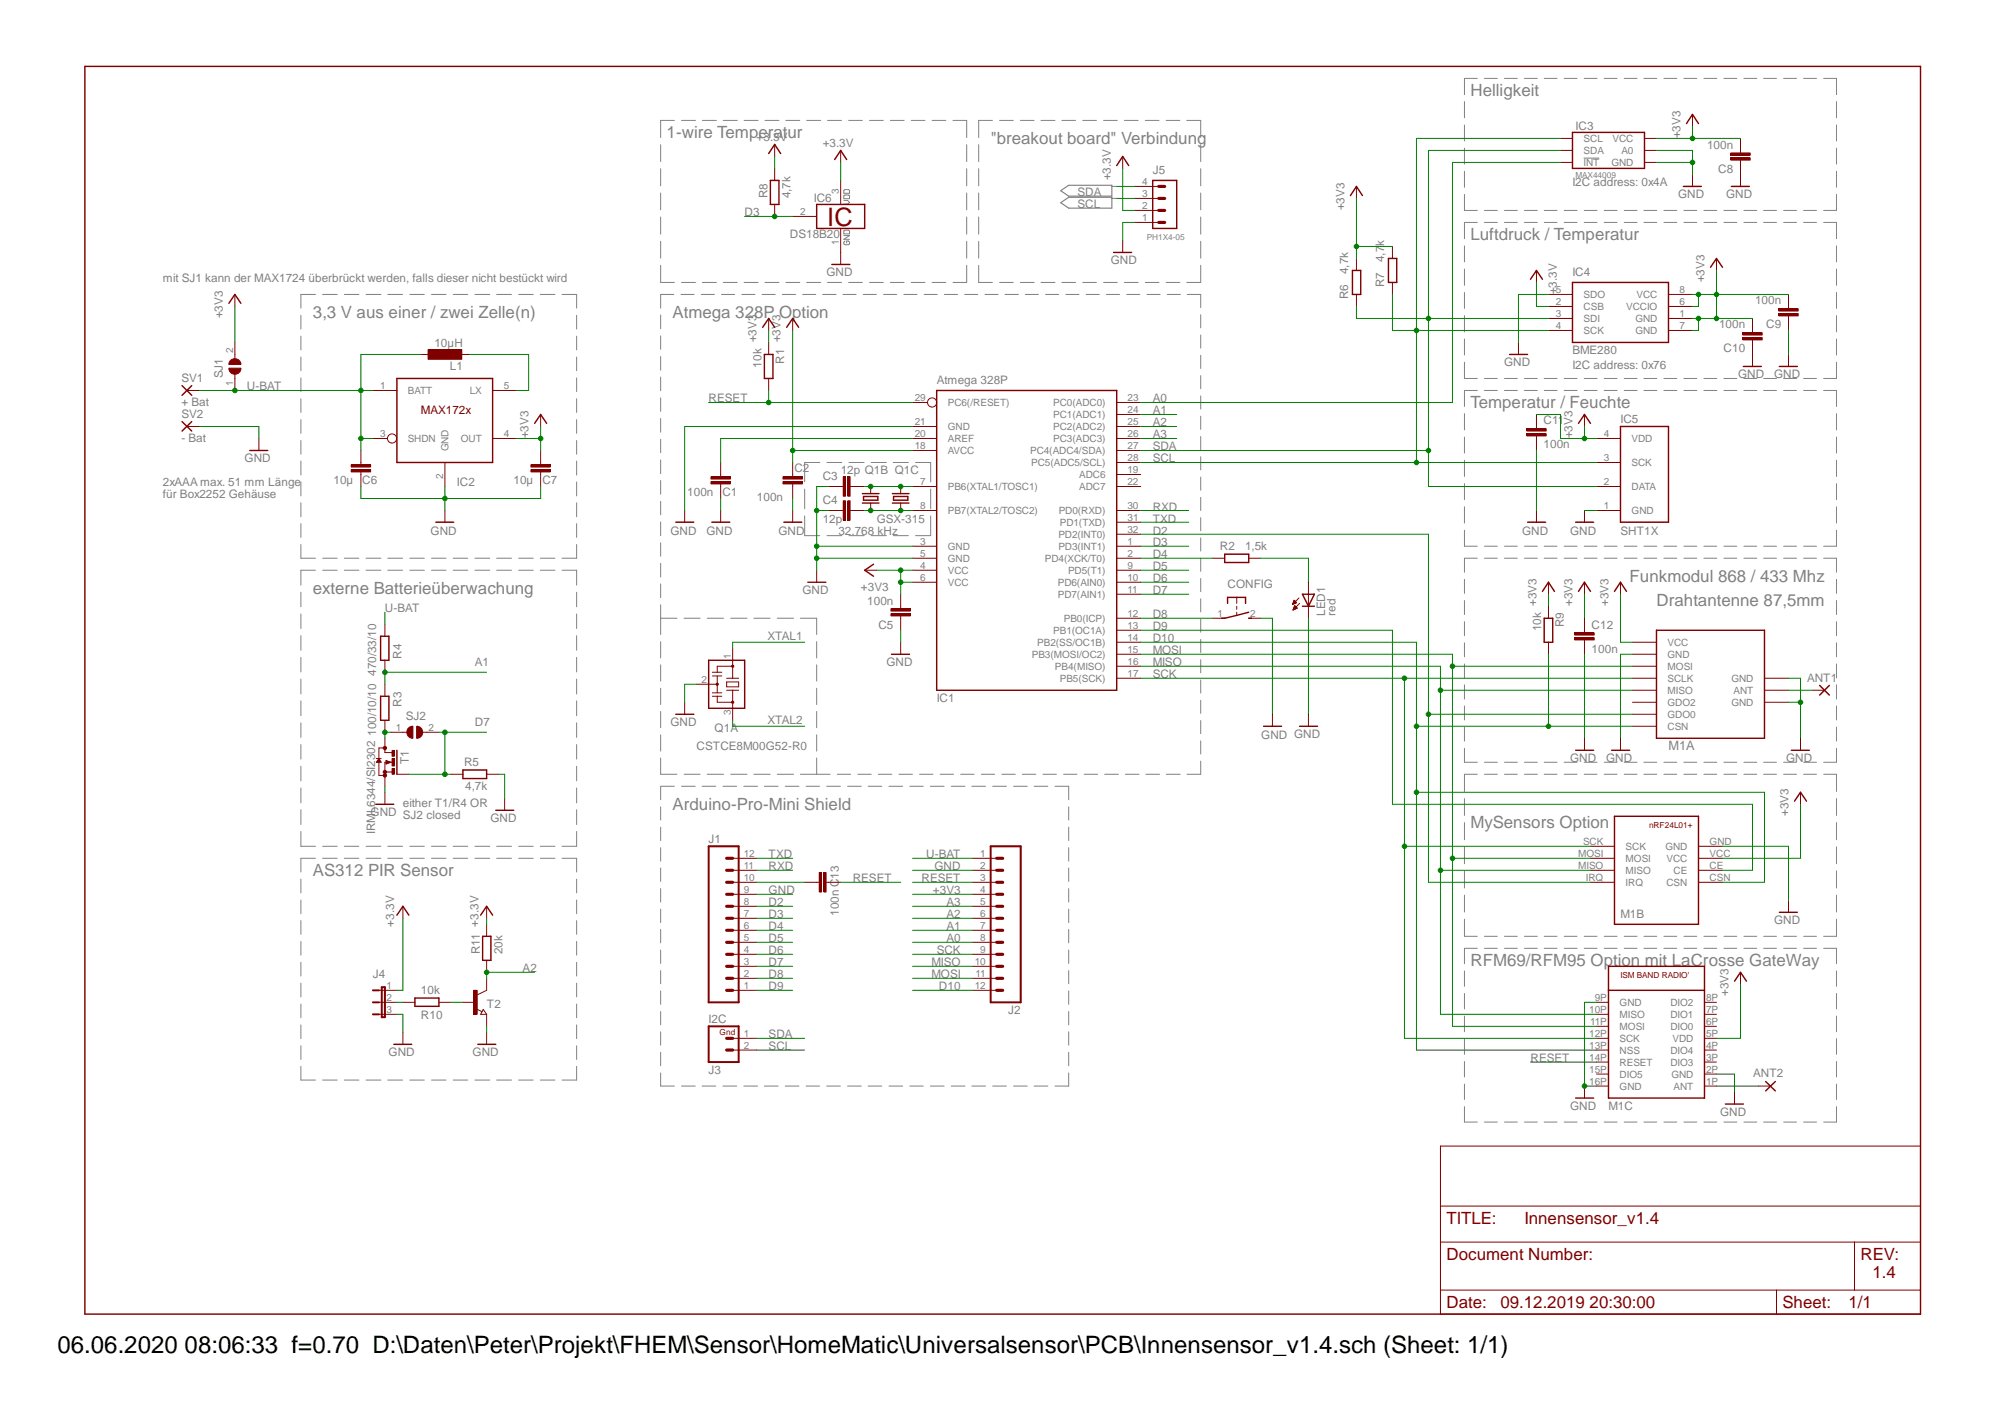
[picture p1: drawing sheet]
<svg xmlns="http://www.w3.org/2000/svg" width="297mm" height="210mm" viewBox="0 0 297 210" stroke-linecap="round" stroke-linejoin="round" font-family="sans-serif">
<defs><g id="words">
<text font-size="3.8" fill="#800000" x="122.6" y="33.4">IC</text>
<g font-size="3.6">
<text x="8.5" y="200.4">06.06.2020</text>
<text x="27.3" y="200.4">08:06:33 f=0.70 D:\Daten\Peter\Projekt\FHEM\Sensor\HomeMatic\Universalsensor\PCB\Innensensor_v1.4.sch (Sheet: 1/1)</text>
</g>
<g font-size="2.5" fill="#808080">
<text x="217.8" y="14.3">Helligkeit</text>
<text x="98.8" y="20.5">1-wire Temperatur</text>
<text x="146.8" y="21.4">&quot;breakout board&quot; Verbindung</text>
<text x="217.8" y="35.6">Luftdruck / Temperatur</text>
<text x="46.4" y="47.2">3,3 V aus einer / zwei Zelle(n)</text>
<text x="99.7" y="47.2">Atmega 328P Option</text>
<text x="217.8" y="60.5">Temperatur / Feuchte</text>
<text x="46.4" y="88">externe Batterieüberwachung</text>
<text x="241.4" y="86.2">Funkmodul 868 / 433 Mhz</text>
<text x="245.4" y="89.8">Drahtantenne 87,5mm</text>
<text x="99.7" y="120">Arduino-Pro-Mini Shield</text>
<text x="217.8" y="122.7">MySensors Option</text>
<text x="46.4" y="129.8">AS312 PIR Sensor</text>
<text x="217.8" y="143.1">RFM69/RFM95 Option mit LaCrosse GateWay</text>
</g>
<g font-size="2.5" fill="#800000">
<text x="214.3" y="181.3">TITLE:</text>
<text x="225.8" y="181.3">Innensensor_v1.4</text>
<text x="214.3" y="186.7">Document Number:</text>
<text x="275.6" y="186.7">REV:</text>
<text x="277.4" y="189.3">1.4</text>
<text x="214.3" y="193.8">Date:</text>
<text x="222.3" y="193.8">09.12.2019</text>
<text x="235.5" y="193.8">20:30:00</text>
<text x="264.1" y="193.8">Sheet:</text>
<text x="273.9" y="193.8">1/1</text>
</g>
<text font-size="1.9" fill="#808080" x="247.2" y="111.1">M1A</text>
<g font-size="1.7" fill="#808080">
<text x="112.1" y="20.8">+3.3V</text>
<text x="121.9" y="21.7">+3.3V</text>
<text x="233.4" y="19.2">IC3</text>
<text x="249" y="20.5" transform="rotate(-90 249 20.5)">+3V3</text>
<text x="252.9" y="22">100n</text>
<text x="113.7" y="29.4" transform="rotate(-90 113.7 29.4)">R8</text>
<text x="117.1" y="29.4" transform="rotate(-90 117.1 29.4)">4,7k</text>
<text x="120.6" y="29.9">IC6</text>
<text x="159.6" y="29">SDA</text>
<text x="164.5" y="26.7" transform="rotate(-90 164.5 26.7)">+3.3V</text>
<text x="170.8" y="25.8">J5</text>
<text x="233" y="27.6">I2C address: 0x4A</text>
<text x="248.6" y="29.4">GND</text>
<text x="254.6" y="25.6">C8</text>
<text x="255.7" y="29.4">GND</text>
<text x="110.3" y="32.1">D3</text>
<text x="117" y="35.2">DS18B20</text>
<text x="159.6" y="30.7">SCL</text>
<text x="199.2" y="31.2" transform="rotate(-90 199.2 31.2)">+3V3</text>
<text x="24.1" y="41.8">mit SJ1 kann der MAX1724 überbrückt werden, falls dieser nicht bestückt wird</text>
<text x="122.4" y="41">GND</text>
<text x="164.5" y="39.2">GND</text>
<text x="199.7" y="40.6" transform="rotate(-90 199.7 40.6)">4,7k</text>
<text x="205.1" y="38.8" transform="rotate(-90 205.1 38.8)">4,7k</text>
<text x="233" y="41">IC4</text>
<text x="252.5" y="41.8" transform="rotate(-90 252.5 41.8)">+3V3</text>
<text x="33" y="47.2" transform="rotate(-90 33 47.2)">+3V3</text>
<text x="199.7" y="44.3" transform="rotate(-90 199.7 44.3)">R6</text>
<text x="205.1" y="42.6" transform="rotate(-90 205.1 42.6)">R7</text>
<text x="230.6" y="43.6" transform="rotate(-90 230.6 43.6)">+3.3V</text>
<text x="260" y="45.1">100n</text>
<text x="64.3" y="51.4">10µH</text>
<text x="112.1" y="50.7" transform="rotate(-90 112.1 50.7)">+3V3</text>
<text x="115.7" y="50.7" transform="rotate(-90 115.7 50.7)">+3V3</text>
<text x="116.2" y="53.9" transform="rotate(-90 116.2 53.9)">R1</text>
<text x="233" y="52.5">BME280</text>
<text x="254.7" y="48.7">100n</text>
<text x="255.4" y="52.2">C10</text>
<text x="261.7" y="48.7">C9</text>
<text x="26.9" y="56.5">SV1</text>
<text x="33" y="56.1" transform="rotate(-90 33 56.1)">SJ1</text>
<text x="36.6" y="57.8">U-BAT</text>
<text x="66.6" y="54.8">L1</text>
<text x="105" y="59.6">RESET</text>
<text x="112.8" y="54.5" transform="rotate(-90 112.8 54.5)">10k</text>
<text x="138.8" y="57">Atmega 328P</text>
<text x="170.8" y="59.6">A0</text>
<text x="222.8" y="54.3">GND</text>
<text x="233" y="54.6">I2C address: 0x76</text>
<text x="257.5" y="56.1">GND</text>
<text x="262.8" y="56.1">GND</text>
<text x="26.9" y="60.1">+ Bat</text>
<text x="26.9" y="65.5">- Bat</text>
<text x="26.9" y="61.9">SV2</text>
<text x="78.3" y="65" transform="rotate(-90 78.3 65)">+3V3</text>
<text x="170.8" y="61.4">A1</text>
<text x="170.8" y="63.2">A2</text>
<text x="170.8" y="65">A3</text>
<text x="228.7" y="62.9">C11</text>
<text x="233" y="65" transform="rotate(-90 233 65)">+3V3</text>
<text x="240.1" y="62.6">IC5</text>
<text x="24.1" y="72">2xAAA max. 51 mm Länge</text>
<text x="36.2" y="68.5">GND</text>
<text x="49.4" y="71.8">10µ</text>
<text x="53.7" y="71.8">C6</text>
<text x="76.1" y="71.8">10µ</text>
<text x="80.3" y="71.8">C7</text>
<text x="117.7" y="70">C2</text>
<text x="121.9" y="71.2">C3</text>
<text x="124.5" y="70.3">12p Q1B Q1C</text>
<text x="170.8" y="66.7">SDA</text>
<text x="170.8" y="68.5">SCL</text>
<text x="228.7" y="66.4">100n</text>
<text x="24.1" y="73.8">für Box2252 Gehäuse</text>
<text x="67.7" y="72.1">IC2</text>
<text x="101.8" y="73.5">100n</text>
<text x="107" y="73.5">C1</text>
<text x="112.1" y="74.3">100n</text>
<text x="121.9" y="77.4">12p</text>
<text x="121.9" y="74.7">C4</text>
<text x="129.9" y="77.4">GSX-315</text>
<text x="170.8" y="77.4">TXD</text>
<text x="170.8" y="75.6">RXD</text>
<text x="63.8" y="79.2">GND</text>
<text x="99.3" y="79.2">GND</text>
<text x="104.6" y="79.2">GND</text>
<text x="115.3" y="79.2">GND</text>
<text x="124.2" y="79.2">32.768 kHz</text>
<text x="170.8" y="80.9">D3</text>
<text x="170.8" y="82.7">D4</text>
<text x="170.8" y="79.2">D2</text>
<text x="180.7" y="81.5">R2</text>
<text x="184.4" y="81.5">1,5k</text>
<text x="225.5" y="79.2">GND</text>
<text x="232.6" y="79.2">GND</text>
<text x="240.1" y="79.2">SHT1X</text>
<text x="118.9" y="88">GND</text>
<text x="127.6" y="87.5">+3V3</text>
<text x="128.5" y="89.5">100n</text>
<text x="170.8" y="84.5">D5</text>
<text x="170.8" y="86.2">D6</text>
<text x="170.8" y="88">D7</text>
<text x="181.9" y="87.1">CONFIG</text>
<text x="227.6" y="89.8" transform="rotate(-90 227.6 89.8)">+3V3</text>
<text x="233" y="89.8" transform="rotate(-90 233 89.8)">+3V3</text>
<text x="238.3" y="89.8" transform="rotate(-90 238.3 89.8)">+3V3</text>
<text x="57" y="90.7">U-BAT</text>
<text x="113.7" y="94.8">XTAL1</text>
<text x="130.1" y="93.1">C5</text>
<text x="170.8" y="93.4">D9</text>
<text x="170.8" y="95.1">D10</text>
<text x="170.8" y="91.6">D8</text>
<text x="196.3" y="91.2" transform="rotate(-90 196.3 91.2)">LED1</text>
<text x="197.9" y="91.2" transform="rotate(-90 197.9 91.2)">red</text>
<text x="228.3" y="93.5" transform="rotate(-90 228.3 93.5)">10k</text>
<text x="231.7" y="92.9" transform="rotate(-90 231.7 92.9)">R9</text>
<text x="235.8" y="93.1">C12</text>
<text x="55.8" y="100.1" transform="rotate(-90 55.8 100.1)">470/33/10</text>
<text x="59.5" y="97.6" transform="rotate(-90 59.5 97.6)">R4</text>
<text x="70.4" y="98.7">A1</text>
<text x="131.3" y="98.7">GND</text>
<text x="170.8" y="96.9">MOSI</text>
<text x="170.8" y="98.7">MISO</text>
<text x="170.8" y="100.5">SCK</text>
<text x="235.8" y="96.7">100n</text>
<text x="267.7" y="101">ANT1</text>
<text x="59.5" y="104.7" transform="rotate(-90 59.5 104.7)">R3</text>
<text x="60.1" y="106.7">SJ2</text>
<text x="70.4" y="107.6">D7</text>
<text x="99.3" y="107.6">GND</text>
<text x="113.7" y="107.2">XTAL2</text>
<text x="138.8" y="104">IC1</text>
<text x="55.8" y="109" transform="rotate(-90 55.8 109)">100/10/10</text>
<text x="60.6" y="113.2" transform="rotate(-90 60.6 113.2)">T1</text>
<text x="68.7" y="113.5">R5</text>
<text x="103.2" y="111.1">CSTCE8M00G52-R0</text>
<text x="105.9" y="108.5">Q1A</text>
<text x="186.9" y="109.5">GND GND</text>
<text x="232.6" y="112.9">GND</text>
<text x="238" y="112.9">GND</text>
<text x="264.6" y="112.9">GND</text>
<text x="59.7" y="119.5">either T1/R4 OR</text>
<text x="68.9" y="117">4,7k</text>
<text x="54.9" y="120.9">GND SJ2 closed</text>
<text x="55.6" y="123.6" transform="rotate(-90 55.6 123.6)">IRML6344/SI2302</text>
<text x="72.6" y="121.8">GND</text>
<text x="105" y="124.8">J1</text>
<text x="265" y="120.9" transform="rotate(-90 265 120.9)">+3V3</text>
<text x="113.9" y="127.1">TXD</text>
<text x="113.9" y="128.9">RXD</text>
<text x="126.3" y="130.7">RESET</text>
<text x="136.5" y="130.7">RESET</text>
<text x="137.2" y="127.1">U-BAT</text>
<text x="138.4" y="128.9">GND</text>
<text x="58.4" y="137.3" transform="rotate(-90 58.4 137.3)">+3.3V</text>
<text x="113.9" y="136">D3</text>
<text x="113.9" y="137.8">D4</text>
<text x="113.9" y="132.5">GND</text>
<text x="113.9" y="134.3">D2</text>
<text x="124.2" y="135.7" transform="rotate(-90 124.2 135.7)">100n C13</text>
<text x="138.2" y="132.5">+3V3</text>
<text x="140.2" y="137.8">A1</text>
<text x="140.2" y="136">A2</text>
<text x="140.2" y="134.3">A3</text>
<text x="240.1" y="136">M1B</text>
<text x="262.8" y="136.9">GND</text>
<text x="71.1" y="141.4" transform="rotate(-90 71.1 141.4)">R11 +3.3V</text>
<text x="74.4" y="141.4" transform="rotate(-90 74.4 141.4)">20k</text>
<text x="113.9" y="139.6">D5</text>
<text x="113.9" y="141.4">D6</text>
<text x="113.9" y="143.1">D7</text>
<text x="138" y="143.1">MISO</text>
<text x="138.8" y="141.4">SCK</text>
<text x="140.2" y="139.6">A0</text>
<text x="55.2" y="144.9">J4</text>
<text x="62.4" y="147.2">10k</text>
<text x="72.1" y="149.4">T2</text>
<text x="77.4" y="144">A2</text>
<text x="113.9" y="146.7">D9</text>
<text x="113.9" y="144.9">D8</text>
<text x="138" y="144.9">MOSI</text>
<text x="139.1" y="146.7">D10</text>
<text x="256.1" y="147.6" transform="rotate(-90 256.1 147.6)">+3V3</text>
<text x="62.4" y="151">R10</text>
<text x="105" y="151.5">I2C</text>
<text x="113.9" y="153.8">SDA</text>
<text x="113.9" y="155.6">SCL</text>
<text x="149.4" y="150.2">J2</text>
<text x="57.6" y="156.5">GND</text>
<text x="70" y="156.5">GND</text>
<text x="105" y="159.1">J3</text>
<text x="226.7" y="157.4">RESET</text>
<text x="259.7" y="159.6">ANT2</text>
<text x="232.6" y="164.4">GND</text>
<text x="238.3" y="164.4">M1C</text>
<text x="254.8" y="165.3">GND</text>
</g>
<text font-size="1.7" fill="#800000" x="62.4" y="61.4">MAX172x</text>
<g font-size="1.5" fill="#808080">
<text x="234.6" y="21.1">SCL</text>
<text x="234.6" y="22.8">SDA</text>
<text x="238.9" y="21.1">VCC</text>
<text x="240.2" y="22.8">A0</text>
<text x="124.3" y="28.7" transform="rotate(-90 124.3 28.7)">3</text>
<text x="169.2" y="29.1">3</text>
<text x="169.2" y="27.4">4</text>
<text x="234.6" y="24.6">INT</text>
<text x="238.7" y="24.6">GND</text>
<text x="118.5" y="31.8">2</text>
<text x="169.2" y="32.7">1</text>
<text x="169.2" y="30.9">2</text>
<text x="124.3" y="36.3" transform="rotate(-90 124.3 36.3)">1</text>
<text x="230.5" y="46.9">3</text>
<text x="230.5" y="43.4">5</text>
<text x="230.5" y="45.1">2</text>
<text x="234.6" y="47.7">SDI</text>
<text x="234.6" y="44.1">SDO</text>
<text x="234.6" y="45.9">CSB</text>
<text x="240.9" y="45.9">VCCIO</text>
<text x="242.3" y="47.7">GND</text>
<text x="242.4" y="44.2">VCC</text>
<text x="248.8" y="46.9">1</text>
<text x="248.8" y="43.4">8</text>
<text x="248.8" y="45.1">6</text>
<text x="34.5" y="52.3" transform="rotate(-90 34.5 52.3)">2</text>
<text x="230.5" y="48.7">4</text>
<text x="234.6" y="49.5">SCK</text>
<text x="242.3" y="49.5">GND</text>
<text x="248.8" y="48.7">7</text>
<text x="34.5" y="57.1" transform="rotate(-90 34.5 57.1)">1</text>
<text x="56.3" y="57.6">1</text>
<text x="60.4" y="58.3">BATT</text>
<text x="69.6" y="58.3">LX</text>
<text x="74.6" y="57.6">5</text>
<text x="135.5" y="59.4">29</text>
<text x="167" y="59.4">23</text>
<text x="56.3" y="64.7">3</text>
<text x="60.4" y="65.5">SHDN</text>
<text x="68.3" y="65.5">OUT</text>
<text x="74.6" y="64.7">4</text>
<text x="135.5" y="62.9">21</text>
<text x="135.5" y="64.7">20</text>
<text x="140.4" y="60.1">PC6(/RESET)</text>
<text x="140.4" y="63.7">GND</text>
<text x="140.4" y="65.5">AREF</text>
<text x="156" y="65.5">PC3(ADC3)</text>
<text x="156" y="63.7">PC2(ADC2)</text>
<text x="156" y="61.9">PC1(ADC1)</text>
<text x="156" y="60.1">PC0(ADC0)</text>
<text x="167" y="64.7">26</text>
<text x="167" y="62.9">25</text>
<text x="167" y="61.1">24</text>
<text x="237.6" y="64.7">4</text>
<text x="241.7" y="65.5">VDD</text>
<text x="65.7" y="70.9" transform="rotate(-90 65.7 70.9)">2</text>
<text x="66.4" y="66.9" transform="rotate(-90 66.4 66.9)">GND</text>
<text x="135.5" y="66.5">18</text>
<text x="136.3" y="71.8">7</text>
<text x="140.4" y="67.2">AVCC</text>
<text x="152.6" y="67.2">PC4(ADC4/SDA)</text>
<text x="152.8" y="69">PC5(ADC5/SCL)</text>
<text x="159.9" y="70.8">ADC6</text>
<text x="167" y="71.8">22</text>
<text x="167" y="70">19</text>
<text x="167" y="68.3">28</text>
<text x="167" y="66.5">27</text>
<text x="237.6" y="68.3">3</text>
<text x="237.6" y="71.8">2</text>
<text x="241.7" y="69">SCK</text>
<text x="136.3" y="75.4">8</text>
<text x="140.4" y="76.1">PB7(XTAL2/TOSC2)</text>
<text x="140.4" y="72.6">PB6(XTAL1/TOSC1)</text>
<text x="156.8" y="76.1">PD0(RXD)</text>
<text x="157" y="77.9">PD1(TXD)</text>
<text x="159.9" y="72.6">ADC7</text>
<text x="167" y="77.1">31</text>
<text x="167" y="75.4">30</text>
<text x="237.6" y="75.4">1</text>
<text x="241.7" y="72.6">DATA</text>
<text x="241.7" y="76.1">GND</text>
<text x="136.3" y="80.7">3</text>
<text x="136.3" y="82.5">5</text>
<text x="140.4" y="81.5">GND</text>
<text x="140.4" y="83.2">GND</text>
<text x="154.8" y="83.2">PD4(XCK/T0)</text>
<text x="156.8" y="81.5">PD3(INT1)</text>
<text x="156.8" y="79.7">PD2(INT0)</text>
<text x="167" y="82.5">2</text>
<text x="167" y="80.7">1</text>
<text x="167" y="78.9">32</text>
<text x="136.3" y="84.3">4</text>
<text x="136.3" y="86">6</text>
<text x="140.4" y="85">VCC</text>
<text x="140.4" y="86.8">VCC</text>
<text x="156.7" y="88.6">PD7(AIN1)</text>
<text x="156.7" y="86.8">PD6(AIN0)</text>
<text x="158.2" y="85">PD5(T1)</text>
<text x="167" y="87.8">11</text>
<text x="167" y="86">10</text>
<text x="167" y="84.3">9</text>
<text x="153.7" y="95.7">PB2(SS/OC1B)</text>
<text x="156" y="93.9">PB1(OC1A)</text>
<text x="157.6" y="92.1">PB0(ICP)</text>
<text x="167" y="94.9">14</text>
<text x="167" y="93.1">13</text>
<text x="167" y="91.3">12</text>
<text x="180.4" y="91.3">1</text>
<text x="185.2" y="91.3">2</text>
<text x="247.1" y="95.7">VCC</text>
<text x="103.9" y="101.1">2</text>
<text x="108.3" y="97.6" transform="rotate(-90 108.3 97.6)">1</text>
<text x="152.9" y="97.5">PB3(MOSI/OC2)</text>
<text x="156.3" y="99.2">PB4(MISO)</text>
<text x="157" y="101">PB5(SCK)</text>
<text x="167" y="100.2">17</text>
<text x="167" y="98.4">16</text>
<text x="167" y="96.7">15</text>
<text x="247.1" y="97.5">GND</text>
<text x="247.1" y="101">SCLK</text>
<text x="247.1" y="99.2">MOSI</text>
<text x="256.5" y="101">GND</text>
<text x="108.3" y="106" transform="rotate(-90 108.3 106)">3</text>
<text x="247.1" y="106.4">GDO0</text>
<text x="247.1" y="104.6">GDO2</text>
<text x="247.1" y="102.8">MISO</text>
<text x="256.5" y="104.6">GND</text>
<text x="256.8" y="102.8">ANT</text>
<text x="58.6" y="108.2">1</text>
<text x="63.5" y="108.2">2</text>
<text x="247.1" y="108.1">CSN</text>
<text x="234.5" y="125.1">SCK</text>
<text x="240.8" y="125.9">SCK</text>
<text x="246.7" y="125.9">GND</text>
<text x="253.3" y="125.1">GND</text>
<text x="110.2" y="130.4">10</text>
<text x="110.2" y="128.7">11</text>
<text x="110.2" y="126.9">12</text>
<text x="145.2" y="126.9">1</text>
<text x="145.2" y="128.7">2</text>
<text x="145.2" y="130.4">3</text>
<text x="233.8" y="128.7">MISO</text>
<text x="233.8" y="126.9">MOSI</text>
<text x="235" y="130.4">IRQ</text>
<text x="240.8" y="131.2">IRQ</text>
<text x="240.8" y="129.4">MISO</text>
<text x="240.8" y="127.6">MOSI</text>
<text x="246.9" y="127.6">VCC</text>
<text x="246.9" y="131.2">CSN</text>
<text x="247.9" y="129.4">CE</text>
<text x="253.3" y="126.9">VCC</text>
<text x="253.3" y="128.7">CE</text>
<text x="253.3" y="130.4">CSN</text>
<text x="110.2" y="137.6">6</text>
<text x="110.2" y="135.8">7</text>
<text x="110.2" y="134">8</text>
<text x="110.2" y="132.2">9</text>
<text x="145.2" y="132.2">4</text>
<text x="145.2" y="134">5</text>
<text x="145.2" y="135.8">6</text>
<text x="145.2" y="137.6">7</text>
<text x="110.2" y="142.9">3</text>
<text x="110.2" y="141.1">4</text>
<text x="110.2" y="139.3">5</text>
<text x="144.4" y="142.9">10</text>
<text x="145.2" y="139.3">8</text>
<text x="145.2" y="141.1">9</text>
<text x="57.3" y="146.4">1</text>
<text x="57.3" y="148.2">2</text>
<text x="110.2" y="146.4">1</text>
<text x="110.2" y="144.7">2</text>
<text x="144.4" y="146.4">12</text>
<text x="144.5" y="144.7">11</text>
<text x="236.3" y="148.2">9P</text>
<text x="239.9" y="149">GND</text>
<text x="247.5" y="149">DIO2</text>
<text x="252.8" y="148.2">8P</text>
<text x="57.3" y="150">3</text>
<text x="110.2" y="153.6">1</text>
<text x="110.2" y="155.3">2</text>
<text x="235.5" y="150">10P</text>
<text x="235.5" y="155.3">13P</text>
<text x="235.5" y="153.6">12P</text>
<text x="235.6" y="151.8">11P</text>
<text x="239.9" y="150.8">MISO</text>
<text x="239.9" y="152.5">MOSI</text>
<text x="239.9" y="154.3">SCK</text>
<text x="247.5" y="152.5">DIO0</text>
<text x="247.5" y="150.8">DIO1</text>
<text x="247.8" y="154.3">VDD</text>
<text x="252.8" y="151.8">6P</text>
<text x="252.8" y="150">7P</text>
<text x="252.8" y="155.3">4P</text>
<text x="252.8" y="153.6">5P</text>
<text x="235.5" y="158.9">15P</text>
<text x="235.5" y="160.7">16P</text>
<text x="235.5" y="157.1">14P</text>
<text x="239.9" y="159.7">DIO5</text>
<text x="239.9" y="161.4">GND</text>
<text x="239.9" y="156.1">NSS</text>
<text x="239.9" y="157.9">RESET</text>
<text x="247.5" y="157.9">DIO3</text>
<text x="247.5" y="156.1">DIO4</text>
<text x="247.6" y="159.7">GND</text>
<text x="247.9" y="161.4">ANT</text>
<text x="252.8" y="160.7">1P</text>
<text x="252.8" y="157.1">3P</text>
<text x="252.8" y="158.9">2P</text>
</g>
<g font-size="1.2" fill="#808080">
<text x="233.4" y="26.3">MAX44009</text>
<text x="169.9" y="35.6">PH1X4-05</text>
</g>
<g font-size="1.2" fill="#800000">
<text x="244.3" y="122.7">nRF24L01+</text>
<text x="240.1" y="144.9">ISM BAND RADIO'</text>
<text x="106.6" y="153.3">Gnd</text>
</g>
</g></defs>
<g fill="none" stroke="#808080" stroke-width=".15">
<path d="M99.9 17.8h-2v2.6M101 17.8h2M104.1 17.8h2M107.1 17.8h2.1M110.2 17.8h2.1M113.3 17.8h2.1M116.4 17.8h2.1M119.5 17.8h2.1M122.6 17.8h2.1M125.7 17.8h2.1M128.8 17.8h2.1M131.9 17.8h2"/>
<path d="M135 17.8h2M138.1 17.8h2M141.2 17.8h2v2.6M147 17.8h-2v2.6M148.1 17.8h2M151.2 17.8h2M154.2 17.8h2.1M157.3 17.8h2M160.4 17.8h2M163.5 17.8h2M166.6 17.8h2M169.7 17.8h2"/>
<path d="M172.8 17.8h2M175.8 17.8h2.1v2.6M217 15v2.5M217 18.5v2.4M218.9 11.6h-1.9v2.4M219.9 11.6h1.9M222.9 11.6h1.9M225.8 11.6h2M228.8 11.6h1.9M231.7 11.6h1.9M234.7 11.6h1.9M237.7 11.6h1.9"/>
<path d="M240.6 11.6h1.9M243.5 11.6h1.9M246.5 11.6h1.9M249.5 11.6h1.9M252.4 11.6h1.9M255.4 11.6h1.9M258.4 11.6h1.9M261.3 11.6h1.9M264.2 11.6h1.9M267.2 11.6h1.9M270.2 11.6h1.9v2.4M272.1 15v2.5"/>
<path d="M272.1 18.5v2.4M97.9 21.4v2.5M97.9 25v2.5M97.9 28.6v2.5M97.9 32.1v2.6M97.9 35.7v2.5M97.9 39.3v2.5h2M125 28.2l.2-.1h.5l.2 .1v.4h-.9zM125 29l.2-.1h.5l.2 .1v.4h-.9zM125 34.2l.2-.1h.5l.2 .1v.4h-.9zM125 34.9h.9l-.9 .5h.9M125 29.7h.6l.3 .3-.3 .2h-.6"/>
<path d="M125.2 35.7l-.2 .2v.2l.2 .2h.5l.2-.2v-.2l-.2-.2h-.3v.3M143.2 39.3v2.5h-2M143.2 21.4v2.5M143.2 25v2.5M143.2 28.6v2.5M143.2 32.1v2.6M143.2 35.7v2.5M145 39.3v2.5h2M145 21.4v2.5M145 25v2.5M145 28.6v2.5M145 32.1v2.6"/>
<path d="M145 35.7v2.5M164.7 29.4h.7M164.7 27.6h.7M177.9 21.4v2.5M177.9 25v2.5M177.9 28.6v2.5M177.9 32.1v2.6M177.9 35.7v2.5M177.9 39.3v2.5h-2.1M217 21.9v2.4M217 25.4v2.3M217 28.8v2.4h1.9"/>
<path d="M217 36.4v2.4M217 39.8v2.5M218.9 32.9h-1.9v2.5M219.9 32.9h1.9M219.9 31.2h1.9M222.9 32.9h1.9M222.9 31.2h1.9M225.8 32.9h2M225.8 31.2h2M228.8 32.9h1.9M228.8 31.2h1.9M231.7 32.9h1.9"/>
<path d="M231.7 31.2h1.9M234.6 23.4h2.3M234.7 32.9h1.9M234.7 31.2h1.9M237.7 32.9h1.9M237.7 31.2h1.9M240.6 32.9h1.9M240.6 31.2h1.9M243.5 32.9h1.9M243.5 31.2h1.9M246.5 32.9h1.9M246.5 31.2h1.9"/>
<path d="M249.5 32.9h1.9M249.5 31.2h1.9M252.4 32.9h1.9M252.4 31.2h1.9M255.4 32.9h1.9M255.4 31.2h1.9M258.4 32.9h1.9M258.4 31.2h1.9M261.3 32.9h1.9M261.3 31.2h1.9M264.2 32.9h1.9M264.2 31.2h1.9"/>
<path d="M267.2 32.9h1.9M267.2 31.2h1.9M270.2 32.9h1.9v2.5M272.1 21.9v2.4M272.1 25.4v2.3M272.1 28.8v2.4h-1.9M272.1 36.4v2.4M272.1 39.8v2.5M44.6 46.7v2M44.6 49.8v2M44.6 52.9v2M44.6 56v2"/>
<path d="M44.6 59.1v2M46.7 43.6h-2.1v2M47.8 43.6h2.2M51 43.6h2.2M54.2 43.6h2.2M57.4 43.6h2.2M60.7 43.6h2.2M63.9 43.6h2.2M67.1 43.6h2.2M70.4 43.6h2.2M73.6 43.6h2.2M76.8 43.6h2.2"/>
<path d="M80.1 43.6h2.1M83.3 43.6h2.1v2M85.4 46.7v2M85.4 49.8v2M85.4 52.9v2M85.4 56v2M85.4 59.1v2M97.9 46.7v2M97.9 49.8v1.9M97.9 52.8v2M97.9 55.9v2M97.9 58.9v2"/>
<path d="M99.8 43.6h-1.9v2M100.9 43.6h1.9M101 41.8h2M103.9 43.6h1.9M104.1 41.8h2M106.9 43.6h1.9M107.1 41.8h2.1M109.9 43.6h1.9M110.2 41.8h2.1M112.9 43.6h2M113.3 41.8h2.1M115.9 43.6h2"/>
<path d="M116.4 41.8h2.1M118.9 43.6h2M119.5 41.8h2.1M121.9 43.6h2M122.6 41.8h2.1M124.9 43.6h1.9M125.7 41.8h2.1M127.9 43.6h1.9M128.8 41.8h2.1M130.9 43.6h1.9M131.9 41.8h2M133.9 43.6h1.9"/>
<path d="M135 41.8h2M136.9 43.6h2M138.1 41.8h2M139.9 43.6h2M142.9 43.6h2M145.9 43.6h2M148.1 41.8h2M148.9 43.6h2M151.2 41.8h2M151.9 43.6h1.9M154.2 41.8h2.1M154.9 43.6h1.9"/>
<path d="M157.3 41.8h2M157.9 43.6h2M160.4 41.8h2M160.9 43.6h2M163.5 41.8h2M163.9 43.6h2M166.6 41.8h2M166.9 43.6h2M169.7 41.8h2M169.9 43.6h2M172.8 41.8h2M172.9 43.6h2"/>
<path d="M175.9 43.6h2v2M177.9 46.6v2M177.9 49.6v2M177.9 52.6v2M177.9 55.6v2M177.9 58.6v2M217 43.3v2.4M217 46.8v2.4M217 50.2v2.4M217 53.7v2.4h1.9M218.9 57.8h-1.9v2.4M219.9 57.8h1.9"/>
<path d="M219.9 56.1h1.9M222.9 57.8h1.9M222.9 56.1h1.9M225.8 57.8h2M225.8 56.1h2M228.8 57.8h1.9M228.8 56.1h1.9M231.7 57.8h1.9M231.7 56.1h1.9M234.7 57.8h1.9M234.7 56.1h1.9M237.7 57.8h1.9"/>
<path d="M237.7 56.1h1.9M240.6 57.8h1.9M240.6 56.1h1.9M243.5 57.8h1.9M243.5 56.1h1.9M246.5 57.8h1.9M246.5 56.1h1.9M249.5 57.8h1.9M249.5 56.1h1.9M252.4 57.8h1.9M252.4 56.1h1.9M255.4 57.8h1.9"/>
<path d="M255.4 56.1h1.9M258.4 57.8h1.9M258.4 56.1h1.9M261.3 57.8h1.9M261.3 56.1h1.9M264.2 57.8h1.9M264.2 56.1h1.9M267.2 57.8h1.9M267.2 56.1h1.9M270.2 57.8h1.9v2.4M272.1 43.3v2.4M272.1 46.8v2.4"/>
<path d="M272.1 50.2v2.4M272.1 53.7v2.4h-1.9M44.6 62.2v2M44.6 65.2v2.1M44.6 68.3v2.1M44.6 71.4v2.1M44.6 74.5v2.1M44.6 77.6v2M85.4 62.2v2M85.4 65.2v2.1M85.4 68.3v2.1M85.4 71.4v2.1"/>
<path d="M85.4 74.5v2.1M85.4 77.6v2M97.9 62v2M97.9 65.1v2M97.9 68.1v2.1M97.9 71.2v2M97.9 74.3v2M97.9 77.3v2M119.2 76.4v2.9h2.3M119.2 72.4v3M121.5 68.5h-2.3v2.9M122.5 68.5h2.2"/>
<path d="M122.5 79.3h2.2M125.8 68.5h2.2M125.8 79.3h2.2M129.1 68.5h2.2M129.1 79.3h2.2M132.3 68.5h2.3M132.3 79.3h2.3M135.6 68.5h2.3v2.9M137.9 72.4v3M137.9 76.4v2.9h-2.3M177.9 61.7v1.9M177.9 64.7v1.9"/>
<path d="M177.9 67.7v1.9M177.9 70.7v1.9M177.9 73.7v1.9M177.9 76.7v1.9M177.9 79.7v1.9M217 61.3v2.4M217 64.7v2.4M217 68.2v2.4M217 71.6v2.4M217 75.1v2.4M217 78.5v2.4h1.9M272.1 61.3v2.4"/>
<path d="M272.1 64.7v2.4M272.1 68.2v2.4M272.1 71.6v2.4M272.1 75.1v2.4M272.1 78.5v2.4h-1.9M44.6 80.7v2h2.1M44.6 87.7v2.2M44.6 90.9v2.2M44.6 94.2v2.1M44.6 97.4v2.1M46.7 84.5h-2.1v2.2M47.8 82.7h2.2"/>
<path d="M47.8 84.5h2.2M51 82.7h2.2M51 84.5h2.2M54.2 82.7h2.2M54.2 84.5h2.2M57.4 82.7h2.2M57.4 84.5h2.2M60.7 82.7h2.2M60.7 84.5h2.2M63.9 82.7h2.2M63.9 84.5h2.2M67.1 82.7h2.2"/>
<path d="M67.1 84.5h2.2M70.4 82.7h2.2M70.4 84.5h2.2M73.6 82.7h2.2M73.6 84.5h2.2M76.8 82.7h2.2M76.8 84.5h2.2M80.1 82.7h2.1M80.1 84.5h2.1M83.3 84.5h2.1v2.2M85.4 80.7v2h-2.1M85.4 87.7v2.2"/>
<path d="M85.4 90.9v2.2M85.4 94.2v2.1M85.4 97.4v2.1M97.9 80.4v2M97.9 83.5v2M97.9 86.5v2M97.9 89.6v4.4M97.9 95.1v2.4M97.9 98.5v2.4M97.9 91.6h2.4M101.3 91.6h2.4M104.8 91.6h2.4"/>
<path d="M108.2 91.6h2.5M111.7 91.6h2.4M115.1 91.6h2.5M118.6 91.6h2.4v2.4M121 95.1v2.4M121 98.5v2.4M177.9 82.7v1.9M177.9 85.7v1.9M177.9 88.7v1.9M177.9 91.7v2M177.9 94.7v2M177.9 97.7v2"/>
<path d="M217 85.8v2.1M217 89v2M217 92.1v2.1M217 95.2v2.1M217 98.4v2M218.9 82.7h-1.9v2.1M219.9 82.7h1.9M219.9 80.9h1.9M222.9 82.7h1.9M222.9 80.9h1.9M225.8 82.7h2M225.8 80.9h2"/>
<path d="M228.8 82.7h1.9M228.8 80.9h1.9M231.7 82.7h1.9M231.7 80.9h1.9M234.7 82.7h1.9M234.7 80.9h1.9M237.7 82.7h1.9M237.7 80.9h1.9M240.6 82.7h1.9M240.6 80.9h1.9M243.5 82.7h1.9M243.5 80.9h1.9"/>
<path d="M246.5 82.7h1.9M246.5 80.9h1.9M249.5 82.7h1.9M249.5 80.9h1.9M252.4 82.7h1.9M252.4 80.9h1.9M255.4 82.7h1.9M255.4 80.9h1.9M258.4 82.7h1.9M258.4 80.9h1.9M261.3 82.7h1.9M261.3 80.9h1.9"/>
<path d="M264.2 82.7h1.9M264.2 80.9h1.9M267.2 82.7h1.9M267.2 80.9h1.9M270.2 82.7h1.9v2.1M272.1 85.8v2.1M272.1 89v2M272.1 92.1v2.1M272.1 95.2v2.1M272.1 98.4v2M44.6 100.6v2.2M44.6 103.8v2.2"/>
<path d="M44.6 107.1v2.1M44.6 110.3v2.2M44.6 113.5v2.2M44.6 116.7v2.2M44.6 119.9v2.2M85.4 100.6v2.2M85.4 103.8v2.2M85.4 107.1v2.1M85.4 110.3v2.2M85.4 113.5v2.2M85.4 116.7v2.2M85.4 119.9v2.2"/>
<path d="M97.9 102v2.4M97.9 105.4v2.4M97.9 108.9v2.4M97.9 112.3v2.4h2.4M97.9 119.5v2M99.9 116.5h-2v2M101 116.5h2M101.3 114.7h2.4M104 116.5h2M104.8 114.7h2.4M107.1 116.5h2M108.2 114.7h2.5"/>
<path d="M110.2 116.5h2M111.7 114.7h2.4M113.2 116.5h2.1M115.1 114.7h2.5M116.3 116.5h2.1M118.6 114.7h4.4M119.4 116.5h2M121 102v2.4M121 105.4v2.4M121 108.9v2.4M121 112.3v2.4M122.5 116.5h2"/>
<path d="M124 114.7h2M125.6 116.5h2M127.1 114.7h2M128.6 116.5h2M130.1 114.7h2M131.7 116.5h2M133.2 114.7h2M134.8 116.5h2M136.2 114.7h2M137.8 116.5h2.1M139.3 114.7h2M140.9 116.5h2.1"/>
<path d="M142.3 114.7h2M144 116.5h2M145.4 114.7h2M147.1 116.5h2M148.4 114.7h2M150.2 116.5h2M151.5 114.7h2M153.2 116.5h2M154.5 114.7h2M156.3 116.5h2v2M157.6 114.7h2M158.3 119.5v2"/>
<path d="M160.6 114.7h2M163.7 114.7h2M166.7 114.7h2M169.8 114.7h2M172.8 114.7h2M177.9 100.7v2M177.9 103.7v2M177.9 106.7v2M177.9 109.7v2M177.9 112.7v2h-2M217 110.8v2.1h1.9M217 101.4v2.2"/>
<path d="M217 104.6v2.1M217 107.7v2.1M217 118.3v2.5M218.9 114.7h-1.9v2.5M219.9 114.7h1.9M219.9 112.9h1.9M222.9 114.7h1.9M222.9 112.9h1.9M225.8 114.7h2M225.8 112.9h2M228.8 114.7h1.9M228.8 112.9h1.9"/>
<path d="M231.7 114.7h1.9M231.7 112.9h1.9M234.7 114.7h1.9M234.7 112.9h1.9M237.7 114.7h1.9M237.7 112.9h1.9M240.6 114.7h1.9M240.6 112.9h1.9M243.5 114.7h1.9M243.5 112.9h1.9M246.5 114.7h1.9M246.5 112.9h1.9"/>
<path d="M249.5 114.7h1.9M249.5 112.9h1.9M252.4 114.7h1.9M252.4 112.9h1.9M255.4 114.7h1.9M255.4 112.9h1.9M258.4 114.7h1.9M258.4 112.9h1.9M261.3 114.7h1.9M261.3 112.9h1.9M264.2 114.7h1.9M264.2 112.9h1.9"/>
<path d="M267.2 114.7h1.9M267.2 112.9h1.9M270.2 114.7h1.9v2.5M272.1 101.4v2.2M272.1 104.6v2.1M272.1 107.7v2.1M272.1 110.8v2.1h-1.9M272.1 118.3v2.5M44.6 123.2v2.2h2.1M44.6 130.2v2.1M44.6 133.3v2.1M44.6 136.4v2"/>
<path d="M44.6 139.5v2M46.7 127.1h-2.1v2.1M47.8 125.4h2.2M47.8 127.1h2.2M51 125.4h2.2M51 127.1h2.2M54.2 125.4h2.2M54.2 127.1h2.2M57.4 125.4h2.2M57.4 127.1h2.2M60.7 125.4h2.2M60.7 127.1h2.2"/>
<path d="M63.9 125.4h2.2M63.9 127.1h2.2M67.1 125.4h2.2M67.1 127.1h2.2M70.4 125.4h2.2M70.4 127.1h2.2M73.6 125.4h2.2M73.6 127.1h2.2M76.8 125.4h2.2M76.8 127.1h2.2M80.1 125.4h2.1M80.1 127.1h2.1"/>
<path d="M83.3 127.1h2.1v2.1M85.4 123.2v2.2h-2.1M85.4 130.2v2.1M85.4 133.3v2.1M85.4 136.4v2M85.4 139.5v2M97.9 122.5v2M97.9 125.6v2M97.9 128.6v2M97.9 131.6v2M97.9 134.7v2M97.9 137.7v2"/>
<path d="M158.3 122.5v2M158.3 125.6v2M158.3 128.6v2M158.3 131.6v2M158.3 134.7v2M158.3 137.7v2M217 121.8v2.6M217 125.4v2.5M217 129v2.5M217 132.6v2.5M217 136.2v2.5h1.9M219.9 138.7h1.9"/>
<path d="M222.9 138.7h1.9M225.8 138.7h2M228.8 138.7h1.9M231.7 138.7h1.9M234.7 138.7h1.9M237.7 138.7h1.9M240.6 138.7h1.9M243.5 138.7h1.9M246.5 138.7h1.9M249.5 138.7h1.9M252.4 138.7h1.9M255.4 138.7h1.9"/>
<path d="M258.4 138.7h1.9M261.3 138.7h1.9M264.2 138.7h1.9M267.2 138.7h1.9M272.1 121.8v2.6M272.1 125.4v2.5M272.1 129v2.5M272.1 132.6v2.5M272.1 136.2v2.5h-1.9M44.6 142.6v2M44.6 145.6v2.1M44.6 148.7v2.1"/>
<path d="M44.6 151.8v2.1M44.6 154.9v2M44.6 158v2h2.1M47.8 160h2.2M51 160h2.2M54.2 160h2.2M57.4 160h2.2M60.7 160h2.2M63.9 160h2.2M67.1 160h2.2M70.4 160h2.2M73.6 160h2.2"/>
<path d="M76.8 160h2.2M80.1 160h2.1M85.4 142.6v2M85.4 145.6v2.1M85.4 148.7v2.1M85.4 151.8v2.1M85.4 154.9v2M85.4 158v2h-2.1M97.9 158.9v2h2M97.9 140.7v2M97.9 143.8v1.9M97.9 146.8v2"/>
<path d="M97.9 149.8v2M97.9 152.8v2M97.9 155.9v2M158.3 140.7v2M158.3 143.8v1.9M158.3 146.8v2M158.3 149.8v2M158.3 152.8v2M158.3 155.9v2M158.3 158.9v2h-2M217 143.8v2.3M217 147.2v2.3"/>
<path d="M217 150.5v2.3M217 153.9v2.3M217 157.2v2.3M218.9 140.5h-1.9v2.3M219.9 140.5h1.9M222.9 140.5h1.9M225.8 140.5h2M228.8 140.5h1.9M231.7 140.5h1.9M234.7 140.5h1.9M237.7 140.5h1.9M240.6 140.5h1.9"/>
<path d="M243.5 140.5h1.9M246.5 140.5h1.9M249.5 140.5h1.9M252.4 140.5h1.9M255.4 140.5h1.9M258.4 140.5h1.9M261.3 140.5h1.9M264.2 140.5h1.9M267.2 140.5h1.9M270.2 140.5h1.9v2.3M272.1 143.8v2.3M272.1 147.2v2.3"/>
<path d="M272.1 150.5v2.3M272.1 153.9v2.3M272.1 157.2v2.3M101 160.9h2M104 160.9h2M107.1 160.9h2M110.2 160.9h2M113.2 160.9h2.1M116.3 160.9h2.1M119.4 160.9h2M122.5 160.9h2M125.6 160.9h2"/>
<path d="M128.6 160.9h2M131.7 160.9h2M134.8 160.9h2M137.8 160.9h2.1M140.9 160.9h2.1M144 160.9h2M147.1 160.9h2M150.2 160.9h2M153.2 160.9h2M217 160.6v2.3M217 163.9v2.3h1.9M219.9 166.2h1.9"/>
<path d="M222.9 166.2h1.9M225.8 166.2h2M228.8 166.2h1.9M231.7 166.2h1.9M234.7 166.2h1.9M237.7 166.2h1.9M240.6 166.2h1.9M243.5 166.2h1.9M246.5 166.2h1.9M249.5 166.2h1.9M252.4 166.2h1.9M255.4 166.2h1.9"/>
<path d="M258.4 166.2h1.9M261.3 166.2h1.9M264.2 166.2h1.9M267.2 166.2h1.9M272.1 160.6v2.3M272.1 163.9v2.3h-1.9"/>
</g>
<path d="M157.1 30l1.2-.8h6.4v1.6h-6.4zM157.1 28.3l1.2-.9h6.4v1.7h-6.4z" fill="none" stroke="#808080" stroke-width=".17"/>
<path d="M113.2 52.5h1.3v3.6h-1.3zM138.8 57.8h26.6v44.4h-26.6zM119.7 86.2h2.6" fill="none" stroke="#800000" stroke-width=".21"/>
<g fill="none" stroke="#800000" stroke-width=".15">
<path d="M113.9 50.7v1.8M113.9 56.1v1.7M135.2 59.6h2.2M165.4 59.6h3.6M135.2 75.6h3.6M135.2 72.1h3.6M135.2 63.2h3.6M135.2 65h3.6M135.2 66.7h3.6M165.4 75.6h3.6M165.4 72.1h3.6M165.4 63.2h3.6"/>
<path d="M165.4 65h3.6M165.4 66.7h3.6M165.4 79.1h3.6M165.4 77.4h3.6M165.4 70.3h3.6M165.4 68.5h3.6M165.4 61.4h3.6M121 84.5v1.7M133.4 89.8v.4M133.4 91.2v.4M135.2 80.9h3.6M135.2 82.7h3.6"/>
<path d="M135.2 84.5h3.6M135.2 86.2h3.6M165.4 80.9h3.6M165.4 82.7h3.6M165.4 84.5h3.6M165.4 86.2h3.6M165.4 98.7h3.6M165.4 96.9h3.6M165.4 95.1h3.6M165.4 93.4h3.6M165.4 91.6h3.6M165.4 88h3.6"/>
<path d="M165.4 100.5h3.6"/>
<circle cx="138.1" cy="59.6" r=".68"/>
</g>
<path d="M132 90.2h2.9v.3h-2.9z" fill-rule="evenodd" fill="#800000"/>
<path d="M38.4 65v1.7M106.8 70.3v.3M106.8 71.7v.4M132 90.2h2.9v.3h-2.9zM132 90.9h2.9v.3h-2.9zM133.4 88v1.8M133.4 91.6v1.8M133.4 95.1v1.8M193.8 105.8v1.8" fill="none" stroke="#800000" stroke-width=".15"/>
<path d="M132 91.1h2.9" fill="none" stroke="#800000" stroke-width=".34"/>
<path d="M37 66.7h2.7M132.1 96.9h2.6M192.5 107.6h2.7" fill="none" stroke="#800000" stroke-width=".21"/>
<path d="M105.3 70.6h2.9v.4h-2.9z" fill-rule="evenodd" fill="#800000"/>
<path d="M101.4 75.6v1.8M105.3 70.6h2.9v.4h-2.9zM105.3 71.3h2.9v.4h-2.9zM106.8 68.5v1.8M106.8 72.1v1.7M106.8 75.6v1.8M117.4 70.3v.3M117.4 71.7v.4M179.7 82.7h1.7M185 82.7h1.7M240.1 109.4v1.7" fill="none" stroke="#800000" stroke-width=".15"/>
<path d="M105.3 71.5h2.9" fill="none" stroke="#800000" stroke-width=".34"/>
<path d="M100.1 77.4h2.7M105.5 77.4h2.6M181.4 82.1h3.6v1.2h-3.6zM238.8 111.1h2.6" fill="none" stroke="#800000" stroke-width=".21"/>
<path d="M116 70.6h2.9v.4h-2.9z" fill-rule="evenodd" fill="#800000"/>
<g fill="none" stroke="#800000" stroke-width=".15">
<path d="M257.9 22.3v.4M257.9 23.7v.4M116 70.6h2.9v.4h-2.9zM116 71.3h2.9v.4h-2.9zM117.4 68.5v1.8M117.4 72.1v1.7M117.4 75.6v1.8M236.5 65h3.6M236.5 68.5h3.6M236.5 72.1h3.6M236.5 75.6h3.6M191.5 89.5h.1"/>
<path d="M191.5 89.4h.3M191.6 89.4h.3M191.6 89.3h.4M191.6 90.4h.1M191.6 89.3h.5M191.6 89.2h.4M191.6 90.3h.1M191.6 90.2h.3M191.6 89.1h.3M191.6 90.2h.4M191.6 90.1h.5M191.7 89h.2"/>
<path d="M191.7 89h.1M191.7 90.1h.5M191.7 90h.4M191.7 88.9l.4 .4-.6 .2zM191.7 89.9h.3M191.8 89.8h.1M191.8 89.7l.4 .4-.6 .3zM192.4 88.6l-.9 .9M192.5 89.4l-.9 1M193.8 86.2v5.4M188.5 105.8v1.8M268.5 102.2h1.8"/>
<path d="M108.5 127.1h3.6M108.5 128.9h3.6M108.5 130.7h3.6M108.5 132.5h3.6M108.5 134.3h3.6M108.5 136h3.6M108.5 137.8h3.6M108.5 139.6h3.6M144.1 127.1h3.6M144.1 128.9h3.6M144.1 130.7h3.6M144.1 132.5h3.6"/>
<path d="M144.1 134.3h3.6M144.1 136h3.6M144.1 137.8h3.6M144.1 139.6h3.6M108.5 141.4h3.6M108.5 143.1h3.6M108.5 144.9h3.6M108.5 146.7h3.6M144.1 141.4h3.6M144.1 143.1h3.6M144.1 144.9h3.6M144.1 146.7h3.6"/>
</g>
<path d="M116 71.5h2.9" fill="none" stroke="#800000" stroke-width=".34"/>
<path d="M116.1 77.4h2.7M240.1 63.2h7.1v14.2h-7.1zM193 88h1.7l-.9 1.8zM193 89.8h1.7M187.2 107.6h2.7M269.6 101.5l1.4 1.5M271 101.5l-1.4 1.5" fill="none" stroke="#800000" stroke-width=".21"/>
<path d="M105 125.4h4.4v23.1h-4.4zM146.8 125.4h4.4v23.1h-4.4z" fill="none" stroke="#800000" stroke-width=".3"/>
<g fill="none" stroke="#800000" stroke-width=".47">
<path d="M107.7 130.7h.8M107.7 128.9h.8M107.7 127.1h.8M107.7 134.3h.8M107.7 132.5h.8M107.7 136h.8M107.7 137.8h.8M107.7 139.6h.8M147.7 130.7h.8M147.7 128.9h.8M147.7 127.1h.8M147.7 134.3h.8"/>
<path d="M147.7 132.5h.8M147.7 136h.8M147.7 137.8h.8M147.7 139.6h.8M107.7 141.4h.8M107.7 143.1h.8M107.7 144.9h.8M107.7 146.7h.8M147.7 141.4h.8M147.7 143.1h.8M147.7 144.9h.8M147.7 146.7h.8"/>
</g>
<path d="M256.4 22.7h2.9v.3h-2.9z" fill-rule="evenodd" fill="#800000"/>
<path d="M256.4 22.7h2.9v.3h-2.9zM256.4 23.4h2.9v.3h-2.9zM257.9 20.5v1.8M257.9 24.1v1.7M265 45.4v.3M265 46.8v.4" fill="none" stroke="#800000" stroke-width=".15"/>
<path d="M256.4 23.6h2.9" fill="none" stroke="#800000" stroke-width=".34"/>
<path d="M263.5 45.7h2.9v.4h-2.9z" fill-rule="evenodd" fill="#800000"/>
<path d="M259.6 49v.3M259.6 50.3v.4M263.5 45.7h2.9v.4h-2.9zM263.5 46.5h2.9v.3h-2.9zM265 43.6v1.8M265 47.2v1.8" fill="none" stroke="#800000" stroke-width=".15"/>
<path d="M263.5 46.6h2.9" fill="none" stroke="#800000" stroke-width=".34"/>
<path d="M258.2 49.3h2.9v.3h-2.9z" fill-rule="evenodd" fill="#800000"/>
<path d="M258.2 49.3h2.9v.3h-2.9zM258.2 50h2.9v.3h-2.9zM259.6 47.2v1.8M259.6 50.7v1.8M227.6 63.2v.3M227.6 64.6v.4" fill="none" stroke="#800000" stroke-width=".15"/>
<path d="M258.2 50.2h2.9" fill="none" stroke="#800000" stroke-width=".34"/>
<path d="M226.2 64.2h2.9v.4h-2.9z" fill-rule="evenodd" fill="#800000"/>
<g fill="none" stroke="#800000" stroke-width=".15">
<path d="M201 38.3v1.8M206.3 36.5v1.8M257.9 25.8v1.8M201 43.6v1.8M206.3 41.8v1.8M259.6 52.5v1.8M265 52.5v1.8M226.2 64.2h2.9v.4h-2.9zM226.2 63.5h2.9v.4h-2.9zM227.6 61.4v1.8M227.6 65v1.7M227.6 75.6v1.8"/>
<path d="M234.7 75.6v1.8M121 130.7h.3M122.4 130.7h.4M108.5 153.8h3.6M108.5 155.5h3.6"/>
</g>
<path d="M226.2 63.7h2.9" fill="none" stroke="#800000" stroke-width=".34"/>
<path d="M205.7 38.3h1.2v3.5h-1.2zM256.5 27.6h2.7M200.4 40.1h1.2v3.5h-1.2zM258.3 54.3h2.6M263.6 54.3h2.7M226.3 77.4h2.7M233.4 77.4h2.7" fill="none" stroke="#800000" stroke-width=".21"/>
<path d="M105 152h4.4v5.3h-4.4z" fill="none" stroke="#800000" stroke-width=".3"/>
<path d="M107.7 155.5h.8M107.7 153.8h.8" fill="none" stroke="#800000" stroke-width=".47"/>
<path d="M121.4 129.3h.3v2.8h-.3z" fill-rule="evenodd" fill="#800000"/>
<path d="M27.7 57.8h1.8M27.7 63.2h1.8M119.2 130.7h1.8M121.4 129.3h.3v2.8h-.3zM122 129.3h.4v2.8h-.4zM122.8 130.7h1.7" fill="none" stroke="#800000" stroke-width=".15"/>
<path d="M122.2 129.3v2.8" fill="none" stroke="#800000" stroke-width=".34"/>
<path d="M27 57.1l1.4 1.5M28.4 57.1l-1.4 1.5M27 62.5l1.4 1.4M28.4 62.5l-1.4 1.4" fill="none" stroke="#800000" stroke-width=".21"/>
<path d="M63.4 51.8h5v1.4h-5z" fill-rule="evenodd" fill="#800000"/>
<path d="M62.4 52.5h1.7M63.4 51.8h5v1.4h-5zM67.7 52.5h1.8M53.5 68.5v.3M53.5 69.9v.4" fill="none" stroke="#800000" stroke-width=".15"/>
<path d="M52 68.8h2.9v.4h-2.9z" fill-rule="evenodd" fill="#800000"/>
<path d="M52 68.8h2.9v.4h-2.9zM52 69.6h2.9v.3h-2.9zM53.5 66.7v1.8M53.5 70.3v1.8M80.1 68.5v.3M80.1 69.9v.4" fill="none" stroke="#800000" stroke-width=".15"/>
<path d="M52 69.7h2.9" fill="none" stroke="#800000" stroke-width=".34"/>
<path d="M78.7 68.8h2.8v.4h-2.8z" fill-rule="evenodd" fill="#800000"/>
<path d="M65.9 75.6v1.8M78.7 68.8h2.8v.4h-2.8zM78.7 69.6h2.8v.3h-2.8zM80.1 66.7v1.8M80.1 70.3v1.8M124.5 75.6h.4M126 75.6h.3M179.7 91.6h1.7M183.2 88.5v.9M183.2 89.8v.5M183.2 90.7v.5M185 91.6h1.7" fill="none" stroke="#800000" stroke-width=".15"/>
<path d="M78.7 69.7h2.8" fill="none" stroke="#800000" stroke-width=".34"/>
<path d="M64.6 77.4h2.6M181.9 89.4v-.9h2.6v.9M185 90.7l-3.6 .9h-.4M185 91.6h.4" fill="none" stroke="#800000" stroke-width=".21"/>
<path d="M124.9 74.2h.4v2.9h-.4z" fill-rule="evenodd" fill="#800000"/>
<path d="M122.8 75.6h1.7M124.5 72.1h.4M124.9 74.2h.4v2.9h-.4zM125.6 74.2h.3v2.9h-.3zM126 72.1h.3M126.3 75.6h1.8" fill="none" stroke="#800000" stroke-width=".15"/>
<path d="M125.8 74.2v2.9" fill="none" stroke="#800000" stroke-width=".34"/>
<path d="M124.9 70.6h.4v2.9h-.4z" fill-rule="evenodd" fill="#800000"/>
<g fill="none" stroke="#800000" stroke-width=".15">
<path d="M250.7 16.9v1.8M201 27.6v1.8M254.3 38.3v1.8M34.8 43.6v1.8M113.9 47.2v1.8M117.4 47.2v1.8M80.1 61.4v1.8M122.8 72.1h1.7M124.9 70.6h.4v2.9h-.4zM125.6 70.6h.3v2.9h-.3zM126.3 72.1h1.8M129 72.1v1"/>
<path d="M129 74.5v1.1M234.7 61.4v1.8M128.1 84.5h1.8M229.4 89.8v1.8M229.4 95.1v1.8M234.7 93.4v.3M234.7 94.8v.3M240.1 86.2v1.8M101.4 104v1.8M266.7 109.4v1.7M235.6 128.9h3.6M235.6 130.7h3.6"/>
<path d="M235.6 125.4h3.6M235.6 127.1h3.6M251.6 128.9h3.6M251.6 130.7h3.6M251.6 125.4h3.6M251.6 127.1h3.6M213.4 169.8h71.1v24.9h-71.1zM213.4 178.7h71.1M213.4 184h71.1M213.4 191.1h71.1M263.2 191.1v3.6M274.7 184v7.1"/>
</g>
<path d="M125.8 70.6v2.9" fill="none" stroke="#800000" stroke-width=".34"/>
<g fill="none" stroke="#800000" stroke-width=".21">
<path d="M12.6 9.8h271.9v184.9h-271.9zM249.9 18.3l.8-1.4 .9 1.4M200.1 29l.9-1.4 .8 1.4M253.4 39.6l.9-1.3 .9 1.3M33.9 44.9l.9-1.3 .9 1.3M113 48.5l.9-1.3 .9 1.3M116.5 48.5l.9-1.3 .9 1.3M79.2 62.7l.9-1.3 .9 1.3M127.8 73.1h2.4M127.8 74.5h2.4M127.9 73.5h2.1v.6h-2.1zM233.8 62.7l.9-1.3 .9 1.3"/>
<path d="M129.4 83.6l-1.3 .9 1.3 .9M228.8 91.6h1.2v3.5h-1.2zM239.2 87.6l.9-1.4 .9 1.4M100.1 105.8h2.7M265.4 111.1h2.7M239.2 120.9h12.4v16h-12.4z"/>
</g>
<path d="M233.3 94.5h2.9v.3h-2.9z" fill-rule="evenodd" fill="#800000"/>
<g fill="none" stroke="#800000" stroke-width=".15">
<path d="M114.8 24.9v1.8M114.8 30.3v1.8M117.4 32.1h3.6M124.5 22.3v1.8M124.5 26.7v3.6M124.5 33.8v5.4M166.3 23.2v1.7M166.3 35.6v1.8M168.1 32.9h3.6M168.1 31.2h3.6M168.1 29.4h3.6M168.1 27.6h3.6"/>
<path d="M231.2 24.1h1.8M231.2 22.3h1.8M231.2 20.5h1.8M243.6 24.1h1.8M243.6 22.3h1.8M243.6 20.5h1.8M250.7 25.8v1.8M225 50.7v1.8M227.6 40.1v1.7M229.4 45.4h3.6M229.4 47.2h3.6M229.4 49h3.6"/>
<path d="M229.4 43.6h3.6M247.2 45.4h3.5M247.2 47.2h3.5M247.2 49h3.5M247.2 43.6h3.5M229.4 86.2v1.8M233.3 94.5h2.9v.3h-2.9zM233.3 93.7h2.9v.4h-2.9zM234.7 86.2v1.8M234.7 91.6v1.8M234.7 95.1v1.8M234.7 109.4v1.7"/>
<path d="M70.6 149.5l.8 .4M71.6 149.5l.5 .8h-.9zM72.1 146.7l-1.4 .7"/>
</g>
<path d="M233.3 93.9h2.9" fill="none" stroke="#800000" stroke-width=".34"/>
<g fill="none" stroke="#800000" stroke-width=".21">
<path d="M233 19.6h10.6v5.3h-10.6zM114.1 26.7h1.3v3.6h-1.3zM121 30.3h7.1v3.5h-7.1zM123.2 39.2h2.7M123.7 23.6l.8-1.3 .9 1.3M165 37.4h2.6M165.4 24.5l.9-1.3 .9 1.3M170.8 26.7h3.5v7.1h-3.5zM249.4 27.6h2.7M223.6 52.5h2.7M226.7 41.4l.9-1.3 .9 1.3M233 41.8h14.2v8.9h-14.2z"/>
<path d="M228.5 87.6l.9-1.4 .9 1.4M233.8 87.6l.9-1.4 .9 1.4M233.4 111.1h2.7"/>
</g>
<path d="M171.7 31.2h.9M171.7 32.9h.9M171.7 29.4h.9M171.7 27.6h.9" fill="none" stroke="#800000" stroke-width=".47"/>
<path d="M70.2 146.7h.5v3.6h-.5z" fill-rule="evenodd" fill="#800000"/>
<g fill="none" stroke="#800000" stroke-width=".15">
<path d="M57 92.5v1.7M57 97.8v1.8M55.8 112.4h.7M56.1 112.4l.4 .5h-.7zM57 101.4v1.7M57 106.7v1.8M57 111.1v.4h1.1M57 110.8h-.9v4.1h.9v-2h1.1M57 114.4h1.1M57.2 112.7l.7 .2-.7 .3zM59.7 134.3v1.7M72.1 134.3v1.7"/>
<path d="M72.1 136.9v1.8M56.1 148.5h2.7M56.1 150.3h2.7M56.1 146.7h2.7M59.7 148.5h1.8M59.7 152.9v1.8M65 148.5h1.8M68.6 148.5h1.7M70.2 146.7h.5v3.6h-.5zM72.1 142.3v1.7M72.1 144.9v1.8M72.1 150.3v1.7"/>
<path d="M72.1 152.9v1.8"/>
</g>
<path d="M56.4 94.2h1.2v3.6h-1.2zM56.1 112.6l.2 .2h-.4zM56.4 103.1h1.2v3.6h-1.2zM57.6 112.9l-.3-.2v.4l.4-.2M58.8 111.1v3.6M58.8 135.6l.9-1.3 .9 1.3M71.2 135.6l.9-1.3 .9 1.3M71.5 138.7h1.2v3.6h-1.2zM58.3 154.7h2.7M61.5 147.8h3.5v1.3h-3.5zM70.8 154.7h2.6" fill="none" stroke="#800000" stroke-width=".21"/>
<path d="M55.2 150.3h.9M55.2 148.5h.9M55.2 146.7h.9M56.6 146.2h.4v4.5h-.4z" fill="none" stroke="#800000" stroke-width=".3"/>
<circle cx="57" cy="114.9" r=".25" fill="#800000"/>
<circle cx="57" cy="114.9" r=".25" fill="none" stroke="#800000" stroke-width=".15"/>
<circle cx="57" cy="114.4" r=".25" fill="#800000"/>
<circle cx="57" cy="114.4" r=".25" fill="none" stroke="#800000" stroke-width=".15"/>
<circle cx="57" cy="110.8" r=".25" fill="#800000"/>
<circle cx="57" cy="110.8" r=".25" fill="none" stroke="#800000" stroke-width=".15"/>
<path d="M58.1 111.2h.3v.8h-.3z" fill-rule="evenodd" fill="#800000"/>
<path d="M58.1 111.2h.3v.8h-.3z" fill="none" stroke="#800000" stroke-width=".15"/>
<path d="M58.1 113.8h.3v.9h-.3z" fill-rule="evenodd" fill="#800000"/>
<path d="M58.1 113.8h.3v.9h-.3z" fill="none" stroke="#800000" stroke-width=".15"/>
<path d="M58.1 112.4h.3v1.1h-.3z" fill-rule="evenodd" fill="#800000"/>
<path d="M57 109.4v1.7M57 114.7v1.8M57 117.4v1.7M58.1 112.4h.3v1.1h-.3zM58.8 114.7h1.8M66.8 114.7h1.8M72.1 114.7h1.8" fill="none" stroke="#800000" stroke-width=".15"/>
<path d="M55.7 119.1h2.6M68.6 114.1h3.5v1.2h-3.5z" fill="none" stroke="#800000" stroke-width=".21"/>
<path d="M61.7 107.6a.89 .89 0 0 1 .9 .9 .89 .89 0 0 1-.9 .9z" fill-rule="evenodd" fill="#800000"/>
<path d="M61.7 107.6a.89 .89 0 0 1 .9 .9 .89 .89 0 0 1-.9 .9z" fill="none" stroke="#800000" stroke-width=".15"/>
<path d="M60.4 108l.3-.3 .5-.1v1.8a.89 .89 0 0 1-.8-.5 .89 .89 0 0 1 0-.9z" fill-rule="evenodd" fill="#800000"/>
<path d="M57.9 108.5h2.4M60.4 108l.3-.3 .5-.1v1.8a.89 .89 0 0 1-.8-.5 .89 .89 0 0 1 0-.9zM62.6 108.5h2.4M74.8 118.3v1.7" fill="none" stroke="#800000" stroke-width=".15"/>
<path d="M73.4 120h2.7" fill="none" stroke="#800000" stroke-width=".21"/>
<path d="M34.3 53.3a.89 .89 0 0 1 1.4 .7h-1.8l.1-.5z" fill-rule="evenodd" fill="#800000"/>
<path d="M34.3 53.3a.89 .89 0 0 1 1.4 .7h-1.8l.1-.5z" fill="none" stroke="#800000" stroke-width=".15"/>
<path d="M33.9 54.5h1.8a.89 .89 0 0 1-.9 .9 .89 .89 0 0 1-.9-.9z" fill-rule="evenodd" fill="#800000"/>
<g fill="none" stroke="#800000" stroke-width=".15">
<path d="M114.8 21.4v1.8M33.9 54.5h1.8a.89 .89 0 0 1-.9 .9 .89 .89 0 0 1-.9-.9zM34.8 50.7v2.4M34.8 55.4v2.4M55.2 57.8h3.6M73 57.8h3.5M55.2 65h2.2M65.9 68.5v3.6M73 65h3.5M105.5 99.6h1.4M108.5 98.7h-2.2v.9M108.5 97.8v2.7"/>
<path d="M241.9 96.9h3.5M241.9 98.7h3.5M241.9 95.1h3.5M105 101.4h1.3M105.5 102.6h1.4M105.5 103.1h1.4M105.5 100.1h1.4M106.3 103.1v.9h2.2M106.3 100.1v2.5M107.7 102.2h1.7M107.7 100.5h1.7M107.7 101h1.7v.7h-1.7z"/>
<path d="M108.5 102.2v2.7M241.9 102.2h3.5M241.9 107.6h3.5M241.9 105.8h3.5M241.9 104h3.5M241.9 100.5h3.5M261.4 102.2h3.6M261.4 104h3.6M261.4 100.5h3.6M266.7 117.4v1.7M265 133.4v1.7M236.5 152h1.8"/>
<path d="M236.5 150.3h1.8M236.5 148.5h1.8M236.5 157.3h1.8M236.5 155.5h1.8M236.5 159.1h1.8M236.5 153.8h1.8M252.5 152h1.8M252.5 150.3h1.8M252.5 148.5h1.8M252.5 157.3h1.8M252.5 155.5h1.8M252.5 159.1h1.8"/>
<path d="M252.5 153.8h1.8M257.9 144v1.8M234.7 160.9v1.8M236.5 160.9h1.8M252.5 160.9h1.8M257 161.8v1.7M260.5 160.9h1.8"/>
<circle cx="58.1" cy="65" r=".68"/>
</g>
<g fill="none" stroke="#800000" stroke-width=".21">
<path d="M113.9 22.7l.9-1.3 .9 1.3M58.8 56.1h14.2v12.4h-14.2zM105 97.8h5.3v7.1h-5.3zM245.4 93.4h16v16h-16zM265.9 118.7l.8-1.3 .9 1.3M263.6 135.1h2.7M238.3 146.7h14.2M238.3 143.1h14.2v19.6h-14.2zM257 145.3l.9-1.3 .8 1.3M233.4 162.7h2.7M255.6 163.5h2.7M261.6 160.2l1.4 1.4"/>
<path d="M263 160.2l-1.4 1.4"/>
</g>
<circle cx="108.5" cy="98.7" r=".17" fill="#800000"/>
<circle cx="108.5" cy="98.7" r=".17" fill="none" stroke="#800000" stroke-width=".15"/>
<circle cx="108.5" cy="104" r=".17" fill="#800000"/>
<circle cx="108.5" cy="104" r=".17" fill="none" stroke="#800000" stroke-width=".15"/>
<circle cx="106.3" cy="101.4" r=".17" fill="#800000"/>
<g fill="none" stroke="#800000" stroke-width=".15">
<path d="M133.4 72.1v1M133.4 74.5v1.1M108.5 96v1.8M103.2 101.4h1.8M108.5 104.9v1.8"/>
<circle cx="106.3" cy="101.4" r=".17"/>
</g>
<path d="M132.2 73.1h2.5M132.2 74.5h2.5M132.4 73.5h2.1v.6h-2.1z" fill="none" stroke="#800000" stroke-width=".21"/>
<path d="M135.2 63.2h-33.8v12.4M121 82.7h14.2M135.2 80.9h-14.2v3.6" fill="none" stroke="#008000" stroke-width=".15"/>
<circle cx="121" cy="82.7" r=".33" fill="#008000"/>
<g fill="none" stroke="#008000" stroke-width=".15">
<path d="M121 75.6h1.8M122.8 72.1h-1.8v8.8"/>
<circle cx="121" cy="82.7" r=".33"/>
</g>
<circle cx="121" cy="75.6" r=".33" fill="#008000"/>
<circle cx="121" cy="75.6" r=".33" fill="none" stroke="#008000" stroke-width=".15"/>
<circle cx="121" cy="80.9" r=".33" fill="#008000"/>
<g fill="none" stroke="#008000" stroke-width=".15">
<path d="M265 49v3.5M29.5 63.2h8.9v1.8M53.5 72.1v1.7h12.4M65.9 72.1v3.5M106.8 73.8v1.8M117.4 73.8v1.8M227.6 66.7v8.9M234.7 75.6h1.8M133.4 93.4v1.7M186.7 91.6h1.8v14.2M193.8 91.6v14.2M241.9 96.9h-1.8v12.5"/>
<path d="M112.1 132.5h5.3M135.2 128.9h8.9"/>
<circle cx="121" cy="80.9" r=".33"/>
</g>
<circle cx="65.9" cy="73.8" r=".33" fill="#008000"/>
<g fill="none" stroke="#008000" stroke-width=".15">
<path d="M80.1 72.1v1.7h-14.2M103.2 101.4h-1.8v2.6M265 100.5h1.7v8.9M265 104h1.7"/>
<circle cx="65.9" cy="73.8" r=".33"/>
</g>
<circle cx="266.7" cy="104" r=".33" fill="#008000"/>
<g fill="none" stroke="#008000" stroke-width=".15">
<path d="M168.1 32.9h-1.8v2.7M245.4 22.3h5.3v3.5M245.4 24.1h5.3M229.4 43.6h-4.4v7.1M234.7 96.9v12.5"/>
<circle cx="266.7" cy="104" r=".33"/>
</g>
<circle cx="250.7" cy="24.1" r=".33" fill="#008000"/>
<g fill="none" stroke="#008000" stroke-width=".15">
<path d="M57 116.5v.9M73.9 114.7h.9v3.6M255.2 125.4h9.8v8M58.8 150.3h.9v2.6M72.1 152v.9M236.5 148.5h-1.8v12.4h1.8M254.3 159.1h2.7v2.7"/>
<circle cx="250.7" cy="24.1" r=".33"/>
</g>
<circle cx="234.7" cy="160.9" r=".33" fill="#008000"/>
<g fill="none" stroke="#008000" stroke-width=".15">
<path d="M169 96.9h46.2v30.2M215.2 98.7h26.7"/>
<circle cx="234.7" cy="160.9" r=".33"/>
</g>
<circle cx="215.2" cy="98.7" r=".33" fill="#008000"/>
<g fill="none" stroke="#008000" stroke-width=".15">
<path d="M235.6 127.1h-20.4v24.9h21.3"/>
<circle cx="215.2" cy="98.7" r=".33"/>
</g>
<circle cx="215.2" cy="127.1" r=".33" fill="#008000"/>
<g fill="none" stroke="#008000" stroke-width=".15">
<path d="M169 98.7h44.4v30.2M213.4 102.2h28.5M135.2 144.9h8.9"/>
<circle cx="215.2" cy="127.1" r=".33"/>
</g>
<circle cx="213.4" cy="102.2" r=".33" fill="#008000"/>
<g fill="none" stroke="#008000" stroke-width=".15">
<path d="M213.4 128.9h22.2"/>
<circle cx="213.4" cy="102.2" r=".33"/>
</g>
<circle cx="213.4" cy="128.9" r=".33" fill="#008000"/>
<g fill="none" stroke="#008000" stroke-width=".15">
<path d="M169 100.5h72.9M208.1 100.5v24.9h27.5M213.4 128.9v21.4h23.1M135.2 143.1h8.9"/>
<circle cx="213.4" cy="128.9" r=".33"/>
</g>
<circle cx="208.1" cy="100.5" r=".33" fill="#008000"/>
<g fill="none" stroke="#008000" stroke-width=".15">
<path d="M208.1 125.4v28.4"/>
<circle cx="208.1" cy="100.5" r=".33"/>
</g>
<circle cx="208.1" cy="125.4" r=".33" fill="#008000"/>
<g fill="none" stroke="#008000" stroke-width=".15">
<path d="M169 79.1h42.6v51.6M211.6 105.8h30.3M135.2 141.4h8.9M208.1 153.8h28.4"/>
<circle cx="208.1" cy="125.4" r=".33"/>
</g>
<circle cx="211.6" cy="105.8" r=".33" fill="#008000"/>
<g fill="none" stroke="#008000" stroke-width=".15">
<path d="M105 59.6h30.2M113.9 57.8v1.8M135.2 65h-28.4v3.5M112.1 134.3h5.3M211.6 130.7h24"/>
<circle cx="211.6" cy="105.8" r=".33"/>
</g>
<circle cx="113.9" cy="59.6" r=".33" fill="#008000"/>
<g fill="none" stroke="#008000" stroke-width=".15">
<path d="M169 77.4h7.1M169 75.6h7.1M169 95.1h40.8v12.5h32.1M229.4 96.9v10.7M112.1 127.1h5.3M112.1 128.9h5.3M124.5 130.7h8.9M135.2 130.7h8.9M226.7 157.3h9.8"/>
<circle cx="113.9" cy="59.6" r=".33"/>
</g>
<circle cx="229.4" cy="107.6" r=".33" fill="#008000"/>
<g fill="none" stroke="#008000" stroke-width=".15">
<path d="M209.8 107.6v9.8"/>
<circle cx="229.4" cy="107.6" r=".33"/>
</g>
<circle cx="209.9" cy="107.6" r=".33" fill="#008000"/>
<g fill="none" stroke="#008000" stroke-width=".15">
<path d="M255.2 130.7h6.2v-13.3h-51.6v38.1"/>
<circle cx="209.9" cy="107.6" r=".33"/>
</g>
<circle cx="209.9" cy="117.4" r=".33" fill="#008000"/>
<g fill="none" stroke="#008000" stroke-width=".15">
<path d="M231.2 22.3h-19.6v49.8h24.9M211.6 47.2h17.8M169 66.7h40.8M169 91.6h10.7M169 82.7h10.7M186.7 82.7h7.1v3.5M265 102.2h3.5M112.1 137.8h5.3M112.1 144.9h5.3M135.2 146.7h8.9M209.8 155.5h26.7"/>
<circle cx="209.9" cy="117.4" r=".33"/>
</g>
<circle cx="211.6" cy="47.2" r=".33" fill="#008000"/>
<g fill="none" stroke="#008000" stroke-width=".15">
<path d="M201 45.4v1.8h10.6M209.8 66.7h1.8"/>
<circle cx="211.6" cy="47.2" r=".33"/>
</g>
<circle cx="211.6" cy="66.7" r=".33" fill="#008000"/>
<g fill="none" stroke="#008000" stroke-width=".15">
<path d="M165.4 27.6h2.7M231.2 20.5h-21.4v48h26.7M209.8 49h19.6M112.1 153.8h7.1"/>
<circle cx="211.6" cy="66.7" r=".33"/>
</g>
<circle cx="209.9" cy="49" r=".33" fill="#008000"/>
<g fill="none" stroke="#008000" stroke-width=".15">
<path d="M169 68.5h40.8"/>
<circle cx="209.9" cy="49" r=".33"/>
</g>
<circle cx="209.9" cy="68.5" r=".33" fill="#008000"/>
<g fill="none" stroke="#008000" stroke-width=".15">
<path d="M110.3 32.1h7.1M165.4 29.4h2.7M231.2 24.1h-16v35.5h-46.2M206.3 43.6v5.4h3.5M169 80.9h7.1M112.1 136h5.3M135.2 139.6h8.9M112.1 155.5h7.1"/>
<circle cx="209.9" cy="68.5" r=".33"/>
</g>
<circle cx="114.8" cy="32.1" r=".33" fill="#008000"/>
<g fill="none" stroke="#008000" stroke-width=".15">
<path d="M169 84.5h7.1M169 86.2h7.1M169 93.4h37.3v25.7h53.3v9.8h-4.4M169 88h7.1M60.6 114.7h6.2M65 108.5h7.1M112.1 139.6h5.3M112.1 141.4h5.3M112.1 146.7h5.3M112.1 143.1h5.3"/>
<circle cx="114.8" cy="32.1" r=".33"/>
</g>
<circle cx="65.9" cy="114.7" r=".33" fill="#008000"/>
<g fill="none" stroke="#008000" stroke-width=".15">
<path d="M65.9 108.5v6.2"/>
<circle cx="65.9" cy="114.7" r=".33"/>
</g>
<circle cx="65.9" cy="108.5" r=".33" fill="#008000"/>
<g fill="none" stroke="#008000" stroke-width=".15">
<path d="M169 61.4h5.3M57 99.6v1.8M135.2 137.8h8.9"/>
<circle cx="65.9" cy="108.5" r=".33"/>
</g>
<circle cx="57" cy="99.6" r=".33" fill="#008000"/>
<g fill="none" stroke="#008000" stroke-width=".15">
<path d="M169 63.2h5.3M57 99.6h15.1M135.2 136h8.9M79.2 144h-7.1v.9"/>
<circle cx="57" cy="99.6" r=".33"/>
</g>
<circle cx="72.1" cy="144" r=".33" fill="#008000"/>
<g fill="none" stroke="#008000" stroke-width=".15">
<path d="M53.5 57.8h1.7M62.4 52.5h-8.9v12.5h1.7M69.5 52.5h8.8v5.3h-1.8M169 65h5.3M112.1 130.7h7.1M135.2 134.3h8.9"/>
<circle cx="72.1" cy="144" r=".33"/>
</g>
<circle cx="53.5" cy="57.8" r=".33" fill="#008000"/>
<g fill="none" stroke="#008000" stroke-width=".15">
<path d="M53.5 65v1.7"/>
<circle cx="53.5" cy="57.8" r=".33"/>
</g>
<circle cx="53.5" cy="65" r=".33" fill="#008000"/>
<g fill="none" stroke="#008000" stroke-width=".15">
<path d="M29.5 57.8h24"/>
<circle cx="53.5" cy="65" r=".33"/>
</g>
<circle cx="34.8" cy="57.8" r=".33" fill="#008000"/>
<g fill="none" stroke="#008000" stroke-width=".15">
<path d="M57 90.7v1.8M135.2 127.1h8.9"/>
<circle cx="34.8" cy="57.8" r=".33"/>
</g>
<circle cx="129" cy="72.1" r=".33" fill="#008000"/>
<g fill="none" stroke="#008000" stroke-width=".15">
<path d="M128.1 72.1h7.1"/>
<circle cx="129" cy="72.1" r=".33"/>
</g>
<circle cx="133.4" cy="72.1" r=".33" fill="#008000"/>
<g fill="none" stroke="#008000" stroke-width=".15">
<path d="M128.1 75.6h7.1M119.2 95.1h-10.7v.9"/>
<circle cx="133.4" cy="72.1" r=".33"/>
</g>
<circle cx="129" cy="75.6" r=".33" fill="#008000"/>
<circle cx="129" cy="75.6" r=".33" fill="none" stroke="#008000" stroke-width=".15"/>
<circle cx="133.4" cy="75.6" r=".33" fill="#008000"/>
<g fill="none" stroke="#008000" stroke-width=".15">
<path d="M135.2 66.7h-17.8v1.8M108.5 106.7v.9h10.7"/>
<circle cx="133.4" cy="75.6" r=".33"/>
</g>
<circle cx="117.4" cy="66.7" r=".33" fill="#008000"/>
<g fill="none" stroke="#008000" stroke-width=".15">
<path d="M117.4 49v17.7M133.4 84.5h1.8M135.2 86.2h-1.8v1.8M240.1 88v7.1h1.8"/>
<circle cx="117.4" cy="66.7" r=".33"/>
</g>
<circle cx="133.4" cy="86.2" r=".33" fill="#008000"/>
<g fill="none" stroke="#008000" stroke-width=".15">
<path d="M133.4 84.5v1.7"/>
<circle cx="133.4" cy="86.2" r=".33"/>
</g>
<circle cx="133.4" cy="84.5" r=".33" fill="#008000"/>
<g fill="none" stroke="#008000" stroke-width=".15">
<path d="M227.6 61.4h3.6v3.6h3.5M129.9 84.5h3.5M135.2 132.5h8.9"/>
<circle cx="133.4" cy="84.5" r=".33"/>
</g>
<circle cx="234.7" cy="65" r=".33" fill="#008000"/>
<g fill="none" stroke="#008000" stroke-width=".15">
<path d="M254.3 40.1v7.1M234.7 63.2v1.8h1.8"/>
<circle cx="234.7" cy="65" r=".33"/>
</g>
<circle cx="254.3" cy="43.6" r=".33" fill="#008000"/>
<g fill="none" stroke="#008000" stroke-width=".15">
<path d="M251.6 47.2h2.7"/>
<circle cx="254.3" cy="43.6" r=".33"/>
</g>
<circle cx="254.3" cy="47.2" r=".33" fill="#008000"/>
<g fill="none" stroke="#008000" stroke-width=".15">
<path d="M250.7 43.6h14.3M251.6 43.6v1.8h-.9M254.3 47.2h5.3"/>
<circle cx="254.3" cy="47.2" r=".33"/>
</g>
<circle cx="251.6" cy="43.6" r=".33" fill="#008000"/>
<g fill="none" stroke="#008000" stroke-width=".15">
<path d="M250.7 47.2h.9v1.8h-.9"/>
<circle cx="251.6" cy="43.6" r=".33"/>
</g>
<circle cx="251.6" cy="47.2" r=".33" fill="#008000"/>
<g fill="none" stroke="#008000" stroke-width=".15">
<path d="M250.7 18.7v1.8M245.4 20.5h12.5"/>
<circle cx="251.6" cy="47.2" r=".33"/>
</g>
<circle cx="250.7" cy="20.5" r=".33" fill="#008000"/>
<g fill="none" stroke="#008000" stroke-width=".15">
<path d="M201 29.4v8.9M201 36.5h5.3"/>
<circle cx="250.7" cy="20.5" r=".33"/>
</g>
<circle cx="201" cy="36.5" r=".33" fill="#008000"/>
<g fill="none" stroke="#008000" stroke-width=".15">
<path d="M113.9 49v1.7M80.1 65v1.7"/>
<circle cx="201" cy="36.5" r=".33"/>
</g>
<circle cx="80.1" cy="65" r=".33" fill="#008000"/>
<g fill="none" stroke="#008000" stroke-width=".15">
<path d="M114.8 23.2v1.7M124.5 24.1v2.6M166.3 24.9v6.3h1.8M34.8 45.4v5.3M227.6 41.8v3.6h1.8M80.1 63.2v1.8h-3.6M229.4 88v1.8M234.7 88v3.6M57.9 108.5h-.9v.9M266.7 119.1v8h-11.5M59.7 136v10.7h-.9M72.1 136v.9"/>
<path d="M58.8 148.5h.9M66.8 148.5h1.8M257.9 145.8v8h-3.6"/>
<circle cx="80.1" cy="65" r=".33"/>
</g>
<circle cx="57" cy="108.5" r=".33" fill="#008000"/>
<g fill="none" stroke="#008000" stroke-width=".15">
<path d="M254.3 160.9h6.2"/>
<circle cx="57" cy="108.5" r=".33"/>
</g>
<use href="#words"/>
</svg>
